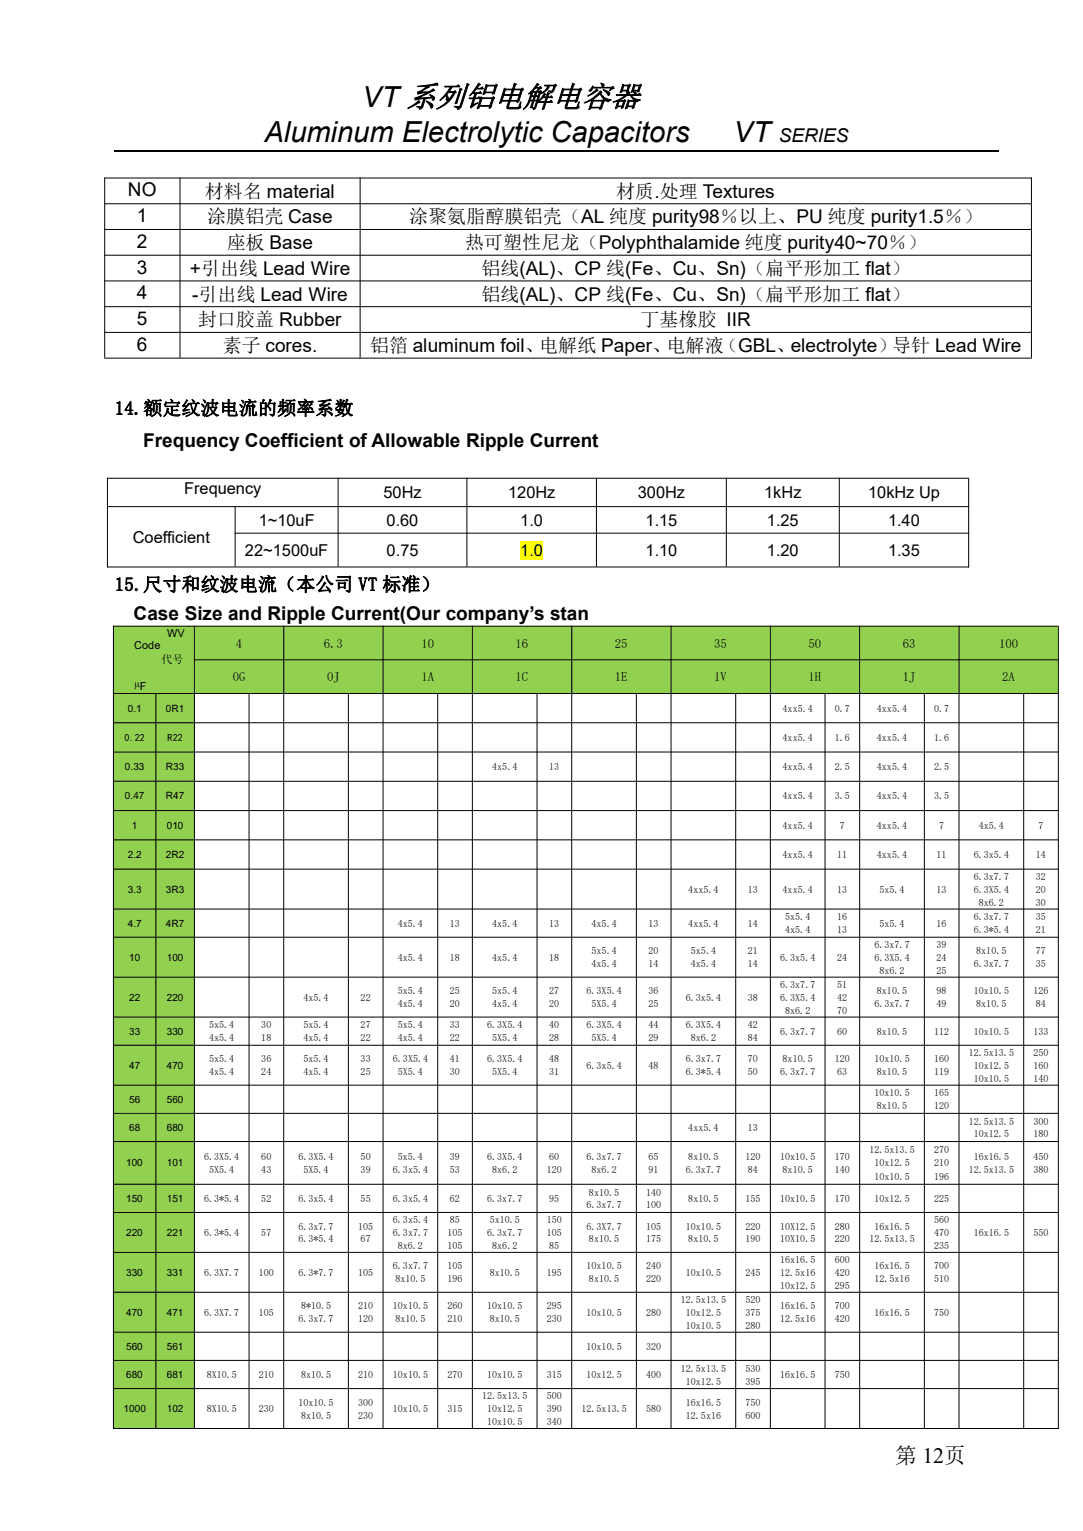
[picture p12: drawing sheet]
<svg xmlns="http://www.w3.org/2000/svg" width="210mm" height="297mm" viewBox="0 0 210 297" stroke-linecap="round" stroke-linejoin="round" font-family="sans-serif">
<defs><g id="words">
<g font-size="5.6">
<text x="70.2" y="20.7">VT系列铝电解电容器</text>
<text x="51.3" y="27.6">Aluminum Electrolytic Capacitors</text>
<text x="142.2" y="27.6">VT</text>
</g>
<text font-size="4.2" x="173.6" y="283.8">第 12页</text>
<g font-size="3.7">
<text x="151" y="27.6">SERIES</text>
<text x="24.8" y="38.1">NO</text>
<text x="39.8" y="38.3">材料名 material</text>
<text x="119.5" y="38.3">材质.处理 Textures</text>
<text x="26.5" y="43.1">1</text>
<text x="40.2" y="43.3">涂膜铝壳 Case</text>
<text x="79.3" y="43.3">涂聚氨脂醇膜铝壳（AL 纯度 purity98％以上、PU 纯度 purity1.5％）</text>
<text x="26.5" y="48.1">2</text>
<text x="26.5" y="53.1">3</text>
<text x="36.8" y="53.3">+引出线 Lead Wire</text>
<text x="44" y="48.3">座板 Base</text>
<text x="90.2" y="48.3">热可塑性尼龙（Polyphthalamide 纯度 purity40~70％）</text>
<text x="93.3" y="53.3">铝线(AL)、CP 线(Fe、Cu、Sn)（扁平形加工 flat）</text>
<text x="26.5" y="58.1">4</text>
<text x="37.3" y="58.3">-引出线 Lead Wire</text>
<text x="93.3" y="58.3">铝线(AL)、CP 线(Fe、Cu、Sn)（扁平形加工 flat）</text>
<text x="26.5" y="63.1">5</text>
<text x="38.4" y="63.3">封口胶盖 Rubber</text>
<text x="124.2" y="63.3">丁基橡胶 IIR</text>
<text x="26.5" y="68">6</text>
<text x="43.2" y="68.3">素子 cores.</text>
<text x="71.8" y="68.3">铝箔 aluminum foil、电解纸 Paper、电解液（GBL、electrolyte）导针 Lead Wire</text>
<text x="22.2" y="80.5">14.额定纹波电流的频率系数</text>
<text x="27.8" y="86.8">Frequency Coefficient of Allowable Ripple Current</text>
<text x="22.2" y="114.6">15.尺寸和纹波电流（本公司 VT 标准）</text>
<text x="25.9" y="120.2">Case Size and Ripple Current(Our company’s stan</text>
</g>
<g font-size="3.2">
<text x="35.7" y="95.9">Frequency</text>
<text x="50.2" y="102">1~10uF</text>
<text x="74.3" y="96.7">50Hz</text>
<text x="75" y="102">0.60</text>
<text x="98.5" y="96.7">120Hz</text>
<text x="100.9" y="102">1.0</text>
<text x="123.7" y="96.7">300Hz</text>
<text x="125.2" y="102">1.15</text>
<text x="148.2" y="96.7">1kHz</text>
<text x="148.7" y="102">1.25</text>
<text x="168.3" y="96.7">10kHz Up</text>
<text x="172.2" y="102">1.40</text>
<text x="25.7" y="105.3">Coefficient</text>
<text x="47.5" y="107.8">22~1500uF</text>
<text x="75" y="107.8">0.75</text>
<text x="100.9" y="107.8">1.0</text>
<text x="125.2" y="107.8">1.10</text>
<text x="148.7" y="107.8">1.20</text>
<text x="172.2" y="107.8">1.35</text>
</g>
<g font-size="2.5">
<text x="45.7" y="125.6">4</text>
<text x="62.8" y="125.6">6.3</text>
<text x="81.7" y="125.6">10</text>
<text x="100" y="125.6">16</text>
<text x="119.3" y="125.6">25</text>
<text x="138.5" y="125.6">35</text>
<text x="156.8" y="125.6">50</text>
<text x="175.1" y="125.6">63</text>
<text x="193.8" y="125.6">100</text>
<text x="45.1" y="132.2">0G</text>
<text x="63.4" y="132.2">0J</text>
<text x="81.7" y="132.2">1A</text>
<text x="100" y="132.2">1C</text>
<text x="119.3" y="132.2">1E</text>
<text x="138.5" y="132.2">1V</text>
<text x="156.8" y="132.2">1H</text>
<text x="175.1" y="132.2">1J</text>
<text x="194.4" y="132.2">2A</text>
</g>
<g font-size="2.1">
<text x="26" y="126">Code</text>
<text x="32.4" y="123.5">WV</text>
<text x="31.3" y="128.6">代号</text>
<text x="26" y="133.7">µF</text>
</g>
<g font-size="1.9">
<text x="24.2" y="143.7">0.22</text>
<text x="24.8" y="138.1">0.1</text>
<text x="32.2" y="138.1">0R1</text>
<text x="32.5" y="143.7">R22</text>
<text x="151.8" y="138.1">4xx5.4</text>
<text x="151.8" y="143.7">4xx5.4</text>
<text x="161.9" y="138.1">0.7</text>
<text x="161.9" y="143.7">1.6</text>
<text x="170.1" y="138.1">4xx5.4</text>
<text x="170.1" y="143.7">4xx5.4</text>
<text x="181.1" y="138.1">0.7</text>
<text x="181.1" y="143.7">1.6</text>
<text x="24.2" y="149.4">0.33</text>
<text x="32.2" y="149.4">R33</text>
<text x="95.5" y="149.4">4x5.4</text>
<text x="106.5" y="149.4">13</text>
<text x="151.8" y="149.4">4xx5.4</text>
<text x="161.9" y="149.4">2.5</text>
<text x="170.1" y="149.4">4xx5.4</text>
<text x="181.1" y="149.4">2.5</text>
<text x="24.2" y="155.1">0.47</text>
<text x="32.2" y="155.1">R47</text>
<text x="151.8" y="155.1">4xx5.4</text>
<text x="161.9" y="155.1">3.5</text>
<text x="170.1" y="155.1">4xx5.4</text>
<text x="181.1" y="155.1">3.5</text>
<text x="25.6" y="160.8">1</text>
<text x="32.3" y="160.8">010</text>
<text x="151.8" y="160.8">4xx5.4</text>
<text x="162.9" y="160.8">7</text>
<text x="170.1" y="160.8">4xx5.4</text>
<text x="182.1" y="160.8">7</text>
<text x="189.8" y="160.8">4x5.4</text>
<text x="201.4" y="160.8">7</text>
<text x="24.8" y="166.5">2.2</text>
<text x="32.2" y="166.5">2R2</text>
<text x="151.8" y="166.5">4xx5.4</text>
<text x="162.3" y="166.5">11</text>
<text x="170.1" y="166.5">4xx5.4</text>
<text x="181.6" y="166.5">11</text>
<text x="188.8" y="166.5">6.3x5.4</text>
<text x="200.9" y="166.5">14</text>
<text x="24.8" y="173.2">3.3</text>
<text x="32.2" y="173.2">3R3</text>
<text x="133.5" y="173.2">4xx5.4</text>
<text x="145" y="173.2">13</text>
<text x="151.8" y="173.2">4xx5.4</text>
<text x="162.3" y="173.2">13</text>
<text x="170.6" y="173.2">5x5.4</text>
<text x="181.6" y="173.2">13</text>
<text x="188.8" y="170.7">6.3x7.7</text>
<text x="188.8" y="173.2">6.3X5.4</text>
<text x="200.9" y="170.7">32</text>
<text x="200.9" y="173.2">20</text>
<text x="24.8" y="179.8">4.7</text>
<text x="32.2" y="179.8">4R7</text>
<text x="77.1" y="179.8">4x5.4</text>
<text x="87.2" y="179.8">13</text>
<text x="95.5" y="179.8">4x5.4</text>
<text x="106.5" y="179.8">13</text>
<text x="114.7" y="179.8">4x5.4</text>
<text x="125.8" y="179.8">13</text>
<text x="133.5" y="179.8">4xx5.4</text>
<text x="145" y="179.8">14</text>
<text x="152.3" y="178.5">5x5.4</text>
<text x="162.3" y="178.5">16</text>
<text x="170.6" y="179.8">5x5.4</text>
<text x="181.6" y="179.8">16</text>
<text x="188.8" y="178.5">6.3x7.7</text>
<text x="189.8" y="175.7">8x6.2</text>
<text x="200.9" y="175.7">30</text>
<text x="200.9" y="178.5">35</text>
<text x="114.7" y="185.1">5x5.4</text>
<text x="125.8" y="185.1">20</text>
<text x="134" y="185.1">5x5.4</text>
<text x="145" y="185.1">21</text>
<text x="152.3" y="181">4x5.4</text>
<text x="162.3" y="181">13</text>
<text x="169.6" y="183.9">6.3x7.7</text>
<text x="181.6" y="183.9">39</text>
<text x="188.8" y="181">6.3*5.4</text>
<text x="189.3" y="185.1">8x10.5</text>
<text x="200.9" y="181">21</text>
<text x="200.9" y="185.1">77</text>
<text x="25" y="186.4">10</text>
<text x="32.3" y="186.4">100</text>
<text x="77.1" y="186.4">4x5.4</text>
<text x="87.2" y="186.4">18</text>
<text x="95.5" y="186.4">4x5.4</text>
<text x="106.5" y="186.4">18</text>
<text x="114.7" y="187.6">4x5.4</text>
<text x="125.8" y="187.6">14</text>
<text x="134" y="187.6">4x5.4</text>
<text x="145" y="187.6">14</text>
<text x="151.3" y="186.4">6.3x5.4</text>
<text x="151.3" y="191.6">6.3x7.7</text>
<text x="162.3" y="186.4">24</text>
<text x="162.3" y="191.6">51</text>
<text x="169.6" y="186.4">6.3X5.4</text>
<text x="170.6" y="188.9">8x6.2</text>
<text x="181.6" y="186.4">24</text>
<text x="181.6" y="188.9">25</text>
<text x="188.8" y="187.6">6.3x7.7</text>
<text x="200.9" y="187.6">35</text>
<text x="25" y="194.1">22</text>
<text x="32.3" y="194.1">220</text>
<text x="58.8" y="194.1">4x5.4</text>
<text x="69.9" y="194.1">22</text>
<text x="77.1" y="192.8">5x5.4</text>
<text x="77.1" y="195.4">4x5.4</text>
<text x="87.2" y="192.8">25</text>
<text x="87.2" y="195.4">20</text>
<text x="95.5" y="192.8">5x5.4</text>
<text x="95.5" y="195.4">4x5.4</text>
<text x="106.5" y="192.8">27</text>
<text x="106.5" y="195.4">20</text>
<text x="113.7" y="192.8">6.3X5.4</text>
<text x="114.7" y="195.4">5X5.4</text>
<text x="125.8" y="192.8">36</text>
<text x="125.8" y="195.4">25</text>
<text x="133" y="194.1">6.3x5.4</text>
<text x="145" y="194.1">38</text>
<text x="151.3" y="194.1">6.3X5.4</text>
<text x="152.3" y="196.7">8x6.2</text>
<text x="162.3" y="194.1">42</text>
<text x="162.3" y="196.7">70</text>
<text x="169.6" y="195.4">6.3x7.7</text>
<text x="170.1" y="192.8">8x10.5</text>
<text x="181.6" y="192.8">98</text>
<text x="181.6" y="195.4">49</text>
<text x="188.8" y="192.8">10x10.5</text>
<text x="189.3" y="195.4">8x10.5</text>
<text x="200.4" y="192.8">126</text>
<text x="200.9" y="195.4">84</text>
<text x="25" y="200.7">33</text>
<text x="32.3" y="200.7">330</text>
<text x="40.6" y="199.5">5x5.4</text>
<text x="40.6" y="202">4x5.4</text>
<text x="50.7" y="199.5">30</text>
<text x="50.7" y="202">18</text>
<text x="58.8" y="199.5">5x5.4</text>
<text x="58.8" y="202">4x5.4</text>
<text x="69.9" y="199.5">27</text>
<text x="69.9" y="202">22</text>
<text x="77.1" y="199.5">5x5.4</text>
<text x="77.1" y="202">4x5.4</text>
<text x="87.2" y="199.5">33</text>
<text x="87.2" y="202">22</text>
<text x="94.5" y="199.5">6.3X5.4</text>
<text x="95.5" y="202">5X5.4</text>
<text x="106.5" y="199.5">40</text>
<text x="106.5" y="202">28</text>
<text x="113.7" y="199.5">6.3X5.4</text>
<text x="114.7" y="202">5X5.4</text>
<text x="125.8" y="199.5">44</text>
<text x="125.8" y="202">29</text>
<text x="133" y="199.5">6.3X5.4</text>
<text x="134" y="202">8x6.2</text>
<text x="145" y="199.5">42</text>
<text x="145" y="202">84</text>
<text x="151.3" y="200.7">6.3x7.7</text>
<text x="162.3" y="200.7">60</text>
<text x="170.1" y="200.7">8x10.5</text>
<text x="181.1" y="200.7">112</text>
<text x="188.8" y="200.7">10x10.5</text>
<text x="200.4" y="200.7">133</text>
<text x="25" y="207.3">47</text>
<text x="32.3" y="207.3">470</text>
<text x="40.6" y="206.1">5x5.4</text>
<text x="40.6" y="208.6">4x5.4</text>
<text x="50.7" y="206.1">36</text>
<text x="50.7" y="208.6">24</text>
<text x="58.8" y="206.1">5x5.4</text>
<text x="58.8" y="208.6">4x5.4</text>
<text x="69.9" y="206.1">33</text>
<text x="69.9" y="208.6">25</text>
<text x="76.2" y="206.1">6.3X5.4</text>
<text x="77.1" y="208.6">5X5.4</text>
<text x="87.2" y="206.1">41</text>
<text x="87.2" y="208.6">30</text>
<text x="94.5" y="206.1">6.3X5.4</text>
<text x="95.5" y="208.6">5X5.4</text>
<text x="106.5" y="206.1">48</text>
<text x="106.5" y="208.6">31</text>
<text x="113.7" y="207.3">6.3x5.4</text>
<text x="125.8" y="207.3">48</text>
<text x="133" y="206.1">6.3x7.7</text>
<text x="133" y="208.6">6.3*5.4</text>
<text x="145" y="206.1">70</text>
<text x="145" y="208.6">50</text>
<text x="151.3" y="208.6">6.3x7.7</text>
<text x="151.8" y="206.1">8x10.5</text>
<text x="161.9" y="206.1">120</text>
<text x="162.3" y="208.6">63</text>
<text x="169.6" y="206.1">10x10.5</text>
<text x="170.1" y="208.6">8x10.5</text>
<text x="181.1" y="206.1">160</text>
<text x="181.1" y="208.6">119</text>
<text x="187.9" y="204.8">12.5x13.5</text>
<text x="188.8" y="207.3">10x12.5</text>
<text x="188.8" y="209.9">10x10.5</text>
<text x="200.4" y="204.8">250</text>
<text x="200.4" y="207.3">160</text>
<text x="200.4" y="209.9">140</text>
<text x="25" y="213.9">56</text>
<text x="32.3" y="213.9">560</text>
<text x="169.6" y="212.7">10x10.5</text>
<text x="170.1" y="215.2">8x10.5</text>
<text x="181.1" y="212.7">165</text>
<text x="181.1" y="215.2">120</text>
<text x="25" y="219.4">68</text>
<text x="32.3" y="219.4">680</text>
<text x="133.5" y="219.4">4xx5.4</text>
<text x="145" y="219.4">13</text>
<text x="187.9" y="218.2">12.5x13.5</text>
<text x="188.8" y="220.7">10x12.5</text>
<text x="200.4" y="218.2">300</text>
<text x="200.4" y="220.7">180</text>
<text x="24.5" y="226.3">100</text>
<text x="32.3" y="226.3">101</text>
<text x="39.6" y="225">6.3X5.4</text>
<text x="40.6" y="227.6">5X5.4</text>
<text x="50.7" y="225">60</text>
<text x="50.7" y="227.6">43</text>
<text x="57.9" y="225">6.3X5.4</text>
<text x="58.8" y="227.6">5X5.4</text>
<text x="69.9" y="225">50</text>
<text x="69.9" y="227.6">39</text>
<text x="76.2" y="227.6">6.3x5.4</text>
<text x="77.1" y="225">5x5.4</text>
<text x="87.2" y="225">39</text>
<text x="87.2" y="227.6">53</text>
<text x="94.5" y="225">6.3X5.4</text>
<text x="95.5" y="227.6">8x6.2</text>
<text x="106" y="227.6">120</text>
<text x="106.5" y="225">60</text>
<text x="113.7" y="225">6.3x7.7</text>
<text x="114.7" y="227.6">8x6.2</text>
<text x="125.8" y="225">65</text>
<text x="125.8" y="227.6">91</text>
<text x="133" y="227.6">6.3x7.7</text>
<text x="133.5" y="225">8x10.5</text>
<text x="144.6" y="225">120</text>
<text x="145" y="227.6">84</text>
<text x="151.3" y="225">10x10.5</text>
<text x="151.8" y="227.6">8x10.5</text>
<text x="161.9" y="225">170</text>
<text x="161.9" y="227.6">140</text>
<text x="168.6" y="223.7">12.5x13.5</text>
<text x="169.6" y="226.3">10x12.5</text>
<text x="181.1" y="223.7">270</text>
<text x="181.1" y="226.3">210</text>
<text x="187.9" y="227.6">12.5x13.5</text>
<text x="188.8" y="225">16x16.5</text>
<text x="200.4" y="225">450</text>
<text x="200.4" y="227.6">380</text>
<text x="24.5" y="233.1">150</text>
<text x="32.3" y="233.1">151</text>
<text x="39.6" y="233.1">6.3*5.4</text>
<text x="50.7" y="233.1">52</text>
<text x="57.9" y="233.1">6.3x5.4</text>
<text x="69.9" y="233.1">55</text>
<text x="76.2" y="233.1">6.3x5.4</text>
<text x="87.2" y="233.1">62</text>
<text x="94.5" y="233.1">6.3x7.7</text>
<text x="106.5" y="233.1">95</text>
<text x="114.2" y="231.9">8x10.5</text>
<text x="125.3" y="231.9">140</text>
<text x="133.5" y="233.1">8x10.5</text>
<text x="144.6" y="233.1">155</text>
<text x="151.3" y="233.1">10x10.5</text>
<text x="161.9" y="233.1">170</text>
<text x="169.6" y="228.8">10x10.5</text>
<text x="169.6" y="233.1">10x12.5</text>
<text x="181.1" y="228.8">196</text>
<text x="181.1" y="233.1">225</text>
<text x="24.5" y="239.8">220</text>
<text x="32.3" y="239.8">221</text>
<text x="39.6" y="239.8">6.3*5.4</text>
<text x="50.7" y="239.8">57</text>
<text x="57.9" y="238.5">6.3x7.7</text>
<text x="69.5" y="238.5">105</text>
<text x="76.2" y="237.3">6.3x5.4</text>
<text x="76.2" y="239.8">6.3x7.7</text>
<text x="86.8" y="239.8">105</text>
<text x="87.2" y="237.3">85</text>
<text x="94.5" y="239.8">6.3x7.7</text>
<text x="95" y="237.3">5x10.5</text>
<text x="106" y="237.3">150</text>
<text x="106" y="239.8">105</text>
<text x="113.7" y="234.4">6.3x7.7</text>
<text x="113.7" y="238.5">6.3X7.7</text>
<text x="125.3" y="234.4">100</text>
<text x="125.3" y="238.5">105</text>
<text x="133" y="238.5">10x10.5</text>
<text x="144.6" y="238.5">220</text>
<text x="151.3" y="238.5">10X12.5</text>
<text x="161.9" y="238.5">280</text>
<text x="169.6" y="238.5">16x16.5</text>
<text x="181.1" y="237.3">560</text>
<text x="181.1" y="239.8">470</text>
<text x="188.8" y="239.8">16x16.5</text>
<text x="200.4" y="239.8">550</text>
<text x="57.9" y="241">6.3*5.4</text>
<text x="69.9" y="241">67</text>
<text x="77.1" y="242.3">8x6.2</text>
<text x="86.8" y="242.3">105</text>
<text x="95.5" y="242.3">8x6.2</text>
<text x="106.5" y="242.3">85</text>
<text x="114.2" y="241">8x10.5</text>
<text x="125.3" y="241">175</text>
<text x="133.5" y="241">8x10.5</text>
<text x="144.6" y="241">190</text>
<text x="151.3" y="241">10X10.5</text>
<text x="151.3" y="245">16x16.5</text>
<text x="161.9" y="241">220</text>
<text x="161.9" y="245">600</text>
<text x="168.6" y="241">12.5x13.5</text>
<text x="181.1" y="242.3">235</text>
<text x="24.5" y="247.5">330</text>
<text x="32.3" y="247.5">331</text>
<text x="39.6" y="247.5">6.3X7.7</text>
<text x="50.2" y="247.5">100</text>
<text x="57.9" y="247.5">6.3*7.7</text>
<text x="69.5" y="247.5">105</text>
<text x="76.2" y="246.3">6.3x7.7</text>
<text x="76.7" y="248.8">8x10.5</text>
<text x="86.8" y="246.3">105</text>
<text x="86.8" y="248.8">196</text>
<text x="95" y="247.5">8x10.5</text>
<text x="106" y="247.5">195</text>
<text x="113.7" y="246.3">10x10.5</text>
<text x="114.2" y="248.8">8x10.5</text>
<text x="125.3" y="246.3">240</text>
<text x="125.3" y="248.8">220</text>
<text x="133" y="247.5">10x10.5</text>
<text x="144.6" y="247.5">245</text>
<text x="151.3" y="247.5">12.5x16</text>
<text x="151.3" y="250">10x12.5</text>
<text x="161.9" y="247.5">420</text>
<text x="161.9" y="250">295</text>
<text x="169.6" y="246.3">16x16.5</text>
<text x="169.6" y="248.8">12.5x16</text>
<text x="181.1" y="246.3">700</text>
<text x="181.1" y="248.8">510</text>
<text x="24.5" y="255.3">470</text>
<text x="32.3" y="255.3">471</text>
<text x="39.6" y="255.3">6.3X7.7</text>
<text x="50.2" y="255.3">105</text>
<text x="57.9" y="256.5">6.3x7.7</text>
<text x="58.4" y="254">8*10.5</text>
<text x="69.5" y="254">210</text>
<text x="69.5" y="256.5">120</text>
<text x="76.2" y="254">10x10.5</text>
<text x="76.7" y="256.5">8x10.5</text>
<text x="86.8" y="254">260</text>
<text x="86.8" y="256.5">210</text>
<text x="94.5" y="254">10x10.5</text>
<text x="95" y="256.5">8x10.5</text>
<text x="106" y="254">295</text>
<text x="106" y="256.5">230</text>
<text x="113.7" y="255.3">10x10.5</text>
<text x="125.3" y="255.3">280</text>
<text x="132" y="252.7">12.5x13.5</text>
<text x="133" y="255.3">10x12.5</text>
<text x="133" y="257.8">10x10.5</text>
<text x="144.6" y="252.7">520</text>
<text x="144.6" y="255.3">375</text>
<text x="144.6" y="257.8">280</text>
<text x="151.3" y="254">16x16.5</text>
<text x="151.3" y="256.5">12.5x16</text>
<text x="161.9" y="254">700</text>
<text x="161.9" y="256.5">420</text>
<text x="169.6" y="255.3">16x16.5</text>
<text x="181.1" y="255.3">750</text>
<text x="24.5" y="261.8">560</text>
<text x="32.3" y="261.8">561</text>
<text x="113.7" y="261.8">10x10.5</text>
<text x="125.3" y="261.8">320</text>
<text x="24.5" y="267.4">680</text>
<text x="32.3" y="267.4">681</text>
<text x="40.1" y="267.4">8X10.5</text>
<text x="50.2" y="267.4">210</text>
<text x="58.4" y="267.4">8x10.5</text>
<text x="69.5" y="267.4">210</text>
<text x="76.2" y="267.4">10x10.5</text>
<text x="86.8" y="267.4">270</text>
<text x="94.5" y="267.4">10x10.5</text>
<text x="106" y="267.4">315</text>
<text x="113.7" y="267.4">10x12.5</text>
<text x="125.3" y="267.4">400</text>
<text x="132" y="266.1">12.5x13.5</text>
<text x="133" y="268.6">10x12.5</text>
<text x="144.6" y="266.1">530</text>
<text x="144.6" y="268.6">395</text>
<text x="151.3" y="267.4">16x16.5</text>
<text x="161.9" y="267.4">750</text>
<text x="24" y="274">1000</text>
<text x="32.3" y="274">102</text>
<text x="40.1" y="274">8X10.5</text>
<text x="50.2" y="274">230</text>
<text x="57.9" y="272.7">10x10.5</text>
<text x="58.4" y="275.2">8x10.5</text>
<text x="69.5" y="272.7">300</text>
<text x="69.5" y="275.2">230</text>
<text x="76.2" y="274">10x10.5</text>
<text x="86.8" y="274">315</text>
<text x="93.5" y="271.4">12.5x13.5</text>
<text x="94.5" y="274">10x12.5</text>
<text x="106" y="271.4">500</text>
<text x="106" y="274">390</text>
<text x="112.8" y="274">12.5x13.5</text>
<text x="125.3" y="274">580</text>
<text x="133" y="272.7">16x16.5</text>
<text x="133" y="275.2">12.5x16</text>
<text x="144.6" y="272.7">750</text>
<text x="144.6" y="275.2">600</text>
<text x="94.5" y="276.5">10x10.5</text>
<text x="106" y="276.5">340</text>
</g>
</g></defs>
<path d="M22.2 29.3h171.5" fill="none" stroke="#000" stroke-width=".25"/>
<g fill="#92d050">
<path d="M22 121.5h15.7v13h-15.7z" fill-rule="evenodd"/>
<path d="M37.7 121.5h17.3v6.5h-17.3z" fill-rule="evenodd"/>
<path d="M55.1 121.5h19.1v6.5h-19.1z" fill-rule="evenodd"/>
<path d="M74.3 121.5h17.3v6.5h-17.3z" fill-rule="evenodd"/>
<path d="M91.7 121.5h19.1v6.5h-19.1z" fill-rule="evenodd"/>
<path d="M110.9 121.5h19.2v6.5h-19.2z" fill-rule="evenodd"/>
<path d="M130.2 121.5h19.1v6.5h-19.1z" fill-rule="evenodd"/>
<path d="M149.4 121.5h17.3v6.5h-17.3z" fill-rule="evenodd"/>
<path d="M166.8 121.5h19.1v6.5h-19.1z" fill-rule="evenodd"/>
<path d="M186 121.5h19.2v6.5h-19.2z" fill-rule="evenodd"/>
<path d="M37.7 128.1h17.3v6.4h-17.3z" fill-rule="evenodd"/>
<path d="M55.1 128.1h19.1v6.4h-19.1z" fill-rule="evenodd"/>
<path d="M74.3 128.1h17.3v6.4h-17.3z" fill-rule="evenodd"/>
<path d="M91.7 128.1h19.1v6.4h-19.1z" fill-rule="evenodd"/>
<path d="M110.9 128.1h19.2v6.4h-19.2z" fill-rule="evenodd"/>
<path d="M130.2 128.1h19.1v6.4h-19.1z" fill-rule="evenodd"/>
<path d="M149.4 128.1h17.3v6.4h-17.3z" fill-rule="evenodd"/>
<path d="M166.8 128.1h19.1v6.4h-19.1z" fill-rule="evenodd"/>
<path d="M186 128.1h19.2v6.4h-19.2z" fill-rule="evenodd"/>
<path d="M22 134.6h8.2v5.6h-8.2z" fill-rule="evenodd"/>
<path d="M30.3 134.6h7.4v5.6h-7.4z" fill-rule="evenodd"/>
<path d="M22 140.3h8.2v5.6h-8.2z" fill-rule="evenodd"/>
<path d="M30.3 140.3h7.4v5.6h-7.4z" fill-rule="evenodd"/>
<path d="M22 145.9h8.2v5.6h-8.2z" fill-rule="evenodd"/>
<path d="M30.3 145.9h7.4v5.6h-7.4z" fill-rule="evenodd"/>
<path d="M22 151.6h8.2v5.6h-8.2z" fill-rule="evenodd"/>
<path d="M30.3 151.6h7.4v5.6h-7.4z" fill-rule="evenodd"/>
<path d="M22 157.3h8.2v5.6h-8.2z" fill-rule="evenodd"/>
<path d="M30.3 157.3h7.4v5.6h-7.4z" fill-rule="evenodd"/>
<path d="M22 163h8.2v5.6h-8.2z" fill-rule="evenodd"/>
<path d="M30.3 163h7.4v5.6h-7.4z" fill-rule="evenodd"/>
<path d="M22 168.7h8.2v7.6h-8.2z" fill-rule="evenodd"/>
<path d="M30.3 168.7h7.4v7.6h-7.4z" fill-rule="evenodd"/>
<path d="M22 176.4h8.2v5.4h-8.2z" fill-rule="evenodd"/>
<path d="M30.3 176.4h7.4v5.4h-7.4z" fill-rule="evenodd"/>
<path d="M22 181.9h8.2v7.6h-8.2z" fill-rule="evenodd"/>
<path d="M30.3 181.9h7.4v7.6h-7.4z" fill-rule="evenodd"/>
<path d="M22 189.6h8.2v7.7h-8.2z" fill-rule="evenodd"/>
<path d="M30.3 189.6h7.4v7.7h-7.4z" fill-rule="evenodd"/>
<path d="M22 197.4h8.2v5.3h-8.2z" fill-rule="evenodd"/>
<path d="M30.3 197.4h7.4v5.3h-7.4z" fill-rule="evenodd"/>
<path d="M22 202.8h8.2v7.7h-8.2z" fill-rule="evenodd"/>
<path d="M30.3 202.8h7.4v7.7h-7.4z" fill-rule="evenodd"/>
<path d="M22 210.6h8.2v5.3h-8.2z" fill-rule="evenodd"/>
<path d="M30.3 210.6h7.4v5.3h-7.4z" fill-rule="evenodd"/>
<path d="M22 216h8.2v5.4h-8.2z" fill-rule="evenodd"/>
<path d="M30.3 216h7.4v5.4h-7.4z" fill-rule="evenodd"/>
<path d="M22 221.5h8.2v8.2h-8.2z" fill-rule="evenodd"/>
<path d="M30.3 221.5h7.4v8.2h-7.4z" fill-rule="evenodd"/>
<path d="M22 229.8h8.2v5.4h-8.2z" fill-rule="evenodd"/>
<path d="M30.3 229.8h7.4v5.4h-7.4z" fill-rule="evenodd"/>
<path d="M22 235.3h8.2v7.6h-8.2z" fill-rule="evenodd"/>
<path d="M30.3 235.3h7.4v7.6h-7.4z" fill-rule="evenodd"/>
<path d="M22 243h8.2v7.7h-8.2z" fill-rule="evenodd"/>
<path d="M30.3 243h7.4v7.7h-7.4z" fill-rule="evenodd"/>
<path d="M22 250.8h8.2v7.6h-8.2z" fill-rule="evenodd"/>
<path d="M30.3 250.8h7.4v7.6h-7.4z" fill-rule="evenodd"/>
<path d="M22 258.5h8.2v5.4h-8.2z" fill-rule="evenodd"/>
<path d="M30.3 258.5h7.4v5.4h-7.4z" fill-rule="evenodd"/>
<path d="M22 264h8.2v5.3h-8.2z" fill-rule="evenodd"/>
<path d="M30.3 264h7.4v5.3h-7.4z" fill-rule="evenodd"/>
<path d="M22 269.4h8.2v7.7h-8.2z" fill-rule="evenodd"/>
<path d="M30.3 269.4h7.4v7.7h-7.4z" fill-rule="evenodd"/>
</g>
<g fill="none" stroke="#000" stroke-width=".19">
<path d="M20.2 34.5h179.9M20.2 39.5h179.9M20.3 34.4v35M34.9 34.4v35M69.8 34.4v35M200 34.4v35M20.2 44.5h179.9M20.2 49.5h179.9M20.2 54.5h179.9M20.2 59.5h179.9M20.2 64.5h179.9M20.2 69.5h179.9"/>
<path d="M21.9 121.5h183.4M21.9 134.5h183.4M22 121.4v155.8M30.2 134.4v142.6M37.6 128h167.7M37.7 121.4v155.6M48.3 134.4v142.6M55 121.4v155.6M67.6 134.4v142.6M74.3 121.4v155.6M84.9 134.4v142.6M91.6 121.4v155.6"/>
<path d="M104.1 134.4v142.6M110.9 121.4v155.6M123.4 134.4v142.6M130.1 121.4v155.6M142.7 134.4v142.6M149.4 121.4v155.6M160 134.4v142.6M166.7 121.4v155.6M179.2 134.4v142.6M186 121.4v155.6M198.5 134.4v142.6M205.2 121.6v155.6"/>
<path d="M21.9 140.2h183.4M21.9 145.9h183.4M21.9 151.6h183.4M21.9 157.2h183.4M21.9 162.9h183.4M21.9 168.6h183.4M21.9 176.4h183.4M21.9 181.8h183.4M21.9 189.6h183.4M21.9 197.3h183.4M21.9 202.8h183.4M21.9 210.5h183.4"/>
<path d="M21.9 216h183.4M21.9 221.5h183.4M21.9 229.7h183.4M21.9 235.2h183.4M21.9 243h183.4M21.9 250.7h183.4M21.9 258.4h183.4M21.9 263.9h183.4M21.9 269.4h183.4M21.9 277.1h183.4"/>
</g>
<path d="M100.9 104.9h4.4v3.6h-4.4z" fill-rule="evenodd" fill="#ff0"/>
<path d="M20.7 92.8h167.2M20.7 98.3h167.2M20.8 92.7v17.4M45.6 98.2v11.7M65.6 92.7v17.2M90.5 92.7v17.2M115.7 92.7v17.2M140.8 92.7v17.2M162.8 92.7v17.2M187.8 92.9v17.2M20.7 110h167.2M45.5 103.4h142.4" fill="none" stroke="#000" stroke-width=".19"/>
<use href="#words"/>
</svg>
